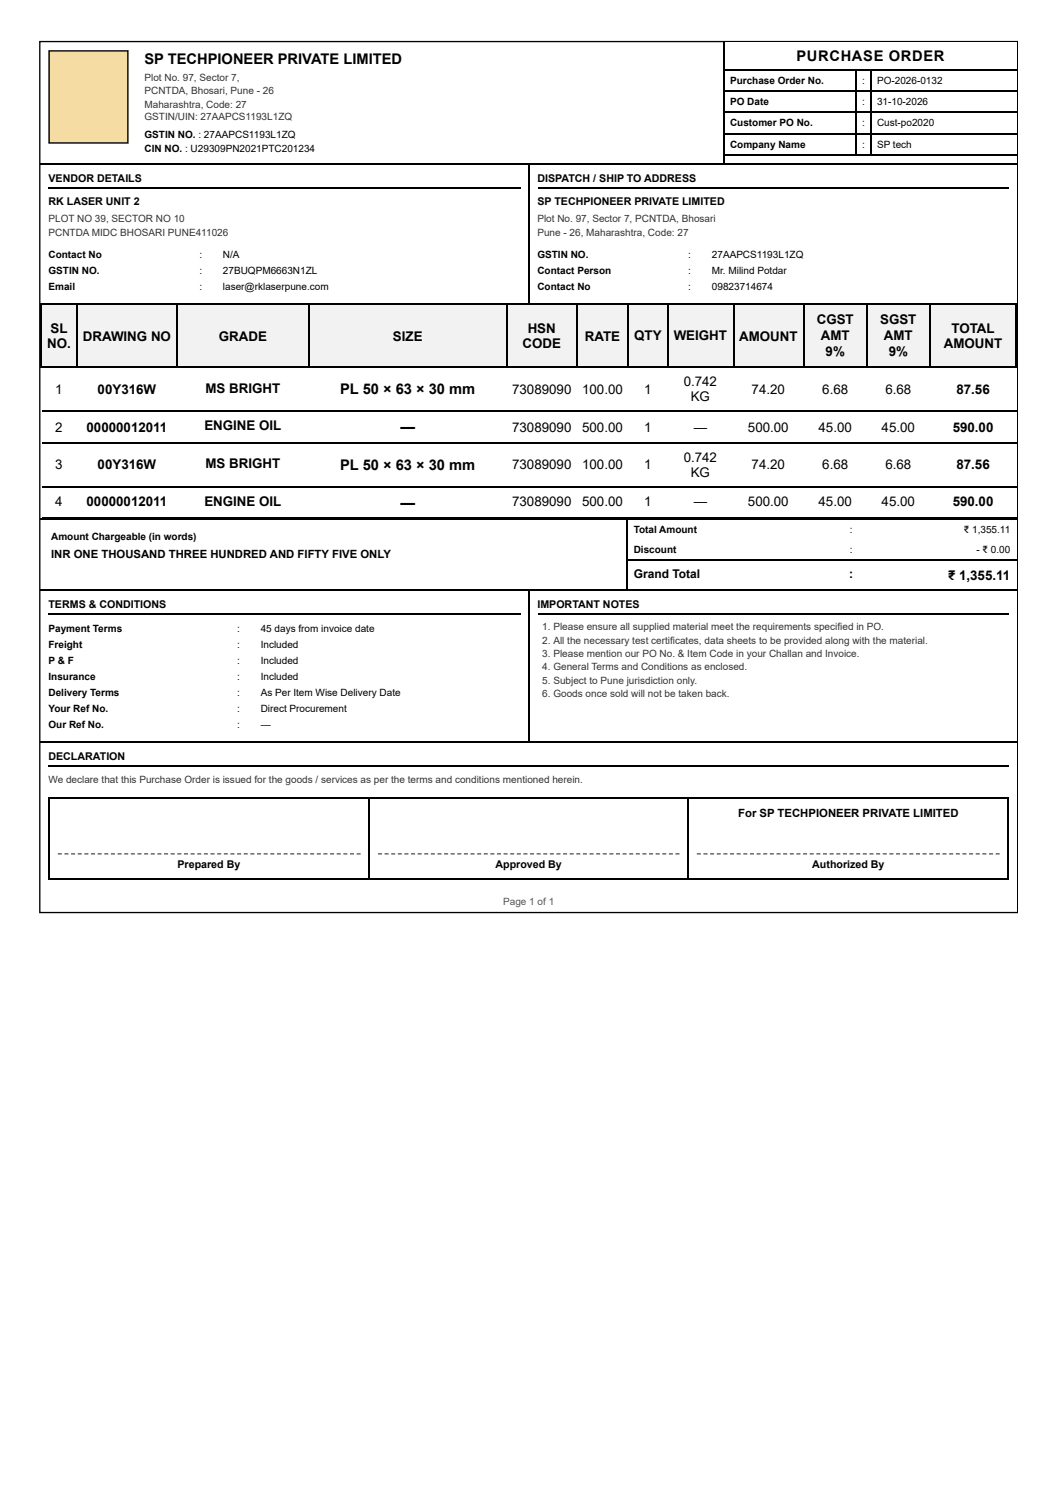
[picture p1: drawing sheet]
<svg xmlns="http://www.w3.org/2000/svg" width="210mm" height="297mm" viewBox="0 0 210 297" stroke-linecap="round" stroke-linejoin="round" font-family="sans-serif">
<defs><g id="words">
<g font-size="2.9">
<text x="28.7" y="12.6">SP TECHPIONEER PRIVATE LIMITED</text>
<text x="158" y="12.1">PURCHASE ORDER</text>
<text x="67.5" y="78.2">PL 50 × 63 × 30 mm</text>
<text x="79.4" y="85.6">—</text>
<text x="67.5" y="93.3">PL 50 × 63 × 30 mm</text>
<text x="79.4" y="100.7">—</text>
</g>
<g font-size="2.6">
<text x="162" y="64.2">CGST</text>
<text x="174.6" y="64.2">SGST</text>
<text x="9.3" y="69">NO.</text>
<text x="10" y="66.1">SL</text>
<text x="16.4" y="67.6">DRAWING NO</text>
<text x="43.4" y="67.6">GRADE</text>
<text x="77.9" y="67.6">SIZE</text>
<text x="103.6" y="69">CODE</text>
<text x="104.7" y="66.1">HSN</text>
<text x="116" y="67.6">RATE</text>
<text x="125.8" y="67.4">QTY</text>
<text x="133.6" y="67.4">WEIGHT</text>
<text x="146.6" y="67.6">AMOUNT</text>
<text x="162.8" y="67.4">AMT</text>
<text x="163.7" y="70.6">9%</text>
<text x="175.3" y="67.4">AMT</text>
<text x="176.3" y="70.6">9%</text>
<text x="187.2" y="69">AMOUNT</text>
<text x="188.7" y="66.1">TOTAL</text>
<text x="40.8" y="78">MS BRIGHT</text>
<text x="135.6" y="76.6">0.742</text>
<text x="11" y="78.2">1</text>
<text x="19.4" y="78.2">00Y316W</text>
<text x="101.6" y="78.2">73089090</text>
<text x="115.5" y="78.2">100.00</text>
<text x="127.8" y="78.2">1</text>
<text x="137" y="79.6">KG</text>
<text x="149.1" y="78.2">74.20</text>
<text x="163.1" y="78.2">6.68</text>
<text x="175.6" y="78.2">6.68</text>
<text x="189.7" y="78.2">87.56</text>
<text x="11" y="85.6">2</text>
<text x="17.2" y="85.6">00000012011</text>
<text x="40.5" y="85.4">ENGINE OIL</text>
<text x="101.6" y="85.6">73089090</text>
<text x="115.5" y="85.6">500.00</text>
<text x="127.8" y="85.6">1</text>
<text x="137.6" y="85.6">—</text>
<text x="148.3" y="85.6">500.00</text>
<text x="162.3" y="85.6">45.00</text>
<text x="174.9" y="85.6">45.00</text>
<text x="188.9" y="85.6">590.00</text>
<text x="11" y="93">3</text>
<text x="19.4" y="93">00Y316W</text>
<text x="40.8" y="92.8">MS BRIGHT</text>
<text x="101.6" y="93">73089090</text>
<text x="115.5" y="93">100.00</text>
<text x="127.8" y="93">1</text>
<text x="135.6" y="91.7">0.742</text>
<text x="137" y="94.6">KG</text>
<text x="149.1" y="93">74.20</text>
<text x="163.1" y="93">6.68</text>
<text x="175.6" y="93">6.68</text>
<text x="189.7" y="93">87.56</text>
<text x="11" y="100.5">4</text>
<text x="17.2" y="100.5">00000012011</text>
<text x="40.5" y="100.5">ENGINE OIL</text>
<text x="101.6" y="100.5">73089090</text>
<text x="115.5" y="100.5">500.00</text>
<text x="127.8" y="100.5">1</text>
<text x="137.6" y="100.5">—</text>
<text x="148.3" y="100.5">500.00</text>
<text x="162.3" y="100.5">45.00</text>
<text x="174.9" y="100.5">45.00</text>
<text x="188.9" y="100.5">590.00</text>
<text x="188" y="115">₹ 1,355.11</text>
</g>
<g font-size="2.4">
<text x="125.7" y="114.7">Grand Total</text>
<text x="168.4" y="114.7">:</text>
</g>
<g font-size="2.2">
<text x="10.1" y="110.8">INR ONE THOUSAND THREE HUNDRED AND FIFTY FIVE ONLY</text>
<text x="146.4" y="162.1">For SP TECHPIONEER PRIVATE LIMITED</text>
</g>
<g font-size="2.1">
<text x="9.6" y="36.2">VENDOR DETAILS</text>
<text x="9.6" y="40.7">RK LASER UNIT 2</text>
<text x="106.6" y="36.2">DISPATCH / SHIP TO ADDRESS</text>
<text x="106.6" y="40.7">SP TECHPIONEER PRIVATE LIMITED</text>
<text x="9.6" y="120.6">TERMS &amp; CONDITIONS</text>
<text x="106.6" y="120.6">IMPORTANT NOTES</text>
<text x="9.6" y="150.7">DECLARATION</text>
<text x="35.2" y="172.2">Prepared By</text>
<text x="98.3" y="172.2">Approved By</text>
<text x="161.1" y="172.2">Authorized By</text>
</g>
<g font-size="2" fill="#333">
<text x="28.7" y="16.1">Plot No. 97, Sector 7,</text>
<text x="28.7" y="18.7">PCNTDA, Bhosari, Pune - 26</text>
<text x="28.7" y="21.3">Maharashtra, Code: 27</text>
<text x="28.7" y="23.7">GSTIN/UIN: 27AAPCS1193L1ZQ</text>
<text x="9.6" y="44.1">PLOT NO 39, SECTOR NO 10</text>
<text x="9.6" y="46.7">PCNTDA MIDC BHOSARI PUNE411026</text>
<text x="106.6" y="44.1">Plot No. 97, Sector 7, PCNTDA, Bhosari</text>
<text x="106.6" y="46.7">Pune - 26, Maharashtra, Code: 27</text>
<text x="107.6" y="125.1">1. Please ensure all supplied material meet the requirements specified in PO.</text>
<text x="107.6" y="127.7">2. All the necessary test certificates, data sheets to be provided along with the material.</text>
<text x="107.6" y="130.4">3. Please mention our PO No. &amp; Item Code in your Challan and Invoice.</text>
<text x="107.6" y="133">4. General Terms and Conditions as enclosed.</text>
<text x="107.6" y="135.6">5. Subject to Pune jurisdiction only.</text>
<text x="107.6" y="138.3">6. Goods once sold will not be taken back.</text>
<text x="9.6" y="155.2">We declare that this Purchase Order is issued for the goods / services as per the terms and conditions mentioned herein.</text>
</g>
<g font-size="2">
<text x="144.8" y="16.6">Purchase Order No.</text>
<text x="171" y="16.6">:</text>
<text x="173.9" y="16.6">PO-2026-0132</text>
<text x="144.8" y="20.8">PO Date</text>
<text x="171" y="20.8">:</text>
<text x="173.9" y="20.8">31-10-2026</text>
<text x="28.7" y="27.4">GSTIN NO. : 27AAPCS1193L1ZQ</text>
<text x="144.8" y="25">Customer PO No.</text>
<text x="144.8" y="29.3">Company Name</text>
<text x="171" y="25">:</text>
<text x="171" y="29.3">:</text>
<text x="173.9" y="25">Cust-po2020</text>
<text x="173.9" y="29.3">SP tech</text>
<text x="28.7" y="30.1">CIN NO. : U29309PN2021PTC201234</text>
<text x="9.6" y="51.2">Contact No</text>
<text x="39.5" y="51.2">:</text>
<text x="44.2" y="51.2">N/A</text>
<text x="106.6" y="51.2">GSTIN NO.</text>
<text x="136.5" y="51.2">:</text>
<text x="141.2" y="51.2">27AAPCS1193L1ZQ</text>
<text x="9.6" y="54.4">GSTIN NO.</text>
<text x="9.6" y="57.6">Email</text>
<text x="39.5" y="54.4">:</text>
<text x="39.5" y="57.6">:</text>
<text x="44.2" y="54.4">27BUQPM6663N1ZL</text>
<text x="44.2" y="57.6">laser@rklaserpune.com</text>
<text x="106.6" y="54.4">Contact Person</text>
<text x="106.6" y="57.6">Contact No</text>
<text x="136.5" y="54.4">:</text>
<text x="136.5" y="57.6">:</text>
<text x="141.2" y="54.4">Mr. Milind Potdar</text>
<text x="141.2" y="57.6">09823714674</text>
<text x="10.1" y="107.1">Amount Chargeable (in words)</text>
<text x="125.7" y="105.7">Total Amount</text>
<text x="168.5" y="105.7">:</text>
<text x="191.1" y="105.7">₹ 1,355.11</text>
<text x="125.7" y="109.7">Discount</text>
<text x="168.5" y="109.7">:</text>
<text x="193.6" y="109.7">- ₹ 0.00</text>
<text x="9.6" y="125.3">Payment Terms</text>
<text x="47" y="125.3">:</text>
<text x="51.7" y="125.3">45 days from invoice date</text>
<text x="9.6" y="128.5">Freight</text>
<text x="9.6" y="131.7">P &amp; F</text>
<text x="47" y="128.5">:</text>
<text x="47" y="131.7">:</text>
<text x="51.7" y="128.5">Included</text>
<text x="51.7" y="131.7">Included</text>
<text x="9.6" y="134.8">Insurance</text>
<text x="47" y="134.8">:</text>
<text x="51.7" y="134.8">Included</text>
<text x="9.6" y="138">Delivery Terms</text>
<text x="9.6" y="141.2">Your Ref No.</text>
<text x="47" y="138">:</text>
<text x="47" y="141.2">:</text>
<text x="51.7" y="138">As Per Item Wise Delivery Date</text>
<text x="51.7" y="141.2">Direct Procurement</text>
<text x="9.6" y="144.4">Our Ref No.</text>
<text x="47" y="144.4">:</text>
<text x="51.7" y="144.4">—</text>
</g>
<text font-size="2" fill="#555" x="99.8" y="179.6">Page 1 of 1</text>
</g></defs>
<path d="M7.9 8.2h193.9v172.8h-193.9z" fill="none" stroke="#000" stroke-width=".26"/>
<path d="M143.8 8.4h57.9v5.5h-57.9z" fill="#fff"/>
<path d="M143.6 8.4v24.3M143.8 13.8h57.9M143.8 18h57.9M169.8 13.9v17M172.7 13.9v17M8 32.6h135.5M143.8 22.3h57.9M143.8 26.5h57.9M143.8 30.7h57.9M143.8 32.6h57.9" fill="none" stroke="#000" stroke-width=".26"/>
<path d="M9.6 10h15.9v18.5h-15.9z" fill="#f4dca3"/>
<path d="M9.7 10.1h15.7v18.3h-15.7zM9.6 37.4h93.7M105 32.7v27.8M106.7 37.4h93.4M8 60.4h96.9M105.1 60.4h96.6" fill="none" stroke="#000" stroke-width=".26"/>
<g fill="#f2f2f2">
<path d="M8.3 60.5h6.9v12.4h-6.9z"/>
<path d="M15.2 60.5h19.8v12.4h-19.8z"/>
<path d="M35 60.5h26.2v12.4h-26.2z"/>
<path d="M61.2 60.5h39.4v12.4h-39.4z"/>
<path d="M100.6 60.5h13.8v12.4h-13.8z"/>
<path d="M114.4 60.5h10.3v12.4h-10.3z"/>
<path d="M124.7 60.5h7.7v12.4h-7.7z"/>
<path d="M132.4 60.5h12.9v12.4h-12.9z"/>
<path d="M145.3 60.5h14.1v12.4h-14.1z"/>
<path d="M159.4 60.5h12.4v12.4h-12.4z"/>
<path d="M171.8 60.5h12.7v12.4h-12.7z"/>
<path d="M184.5 60.5h17.2v12.4h-17.2z"/>
</g>
<g fill="none" stroke="#000" stroke-width=".26">
<path d="M8 60.4h193.7M8 72.8h193.7M8.2 60.2v12.7M15.3 60.2v12.7M35.1 60.2v12.7M61.3 60.2v12.7M100.5 60.2v12.7M114.5 60.2v12.7M124.6 60.2v12.7M132.5 60.2v12.7M145.5 60.2v12.7M159.5 60.2v12.7"/>
<path d="M171.9 60.2v12.7M184.4 60.2v12.7M201.6 60.2v12.7M8.3 81.5h193.4M8.3 87.9h193.4M8.3 96.6h193.4M8 103h116.2M8 117h116.2M8.3 102.7h193.4M124.3 102.8v14.3M124.4 111.2h77.3M124.4 103h77.3"/>
<path d="M124.4 117h77.3M9.6 121.8h93.7M106.7 121.8h93.4M9.6 151.9h190.5"/>
</g>
<g fill="#555">
<path d="M11.5 169.2h.8v.3h-.8zM12.8 169.2h.8v.3h-.8zM14.1 169.2h.8v.3h-.8zM15.4 169.2h.8v.3h-.8zM16.7 169.2h.8v.3h-.8zM18.1 169.2h.7v.3h-.7zM19.4 169.2h.8v.3h-.8zM20.7 169.2h.8v.3h-.8zM22 169.2h.8v.3h-.8zM23.3 169.2h.8v.3h-.8zM24.6 169.2h.8v.3h-.8zM26 169.2h.7v.3h-.7zM27.3 169.2h.8v.3h-.8zM28.6 169.2h.8v.3h-.8zM29.9 169.2h.8v.3h-.8zM31.2 169.2h.8v.3h-.8zM32.5 169.2h.8v.3h-.8zM33.9 169.2h.7v.3h-.7zM35.2 169.2h.8v.3h-.8zM36.5 169.2h.8v.3h-.8zM37.8 169.2h.8v.3h-.8zM39.1 169.2h.8v.3h-.8zM40.4 169.2h.8v.3h-.8zM41.8 169.2h.8v.3h-.8zM43.1 169.2h.8v.3h-.8zM44.4 169.2h.8v.3h-.8zM45.7 169.2h.8v.3h-.8zM47 169.2h.8v.3h-.8zM48.3 169.2h.8v.3h-.8zM49.7 169.2h.8v.3h-.8zM51 169.2h.8v.3h-.8zM52.3 169.2h.8v.3h-.8zM53.6 169.2h.8v.3h-.8zM54.9 169.2h.8v.3h-.8zM56.2 169.2h.8v.3h-.8zM57.6 169.2h.8v.3h-.8zM58.9 169.2h.8v.3h-.8zM60.2 169.2h.8v.3h-.8zM61.5 169.2h.8v.3h-.8zM62.8 169.2h.8v.3h-.8zM64.1 169.2h.8v.3h-.8zM65.5 169.2h.8v.3h-.8zM66.8 169.2h.8v.3h-.8zM68.1 169.2h.8v.3h-.8zM69.4 169.2h.8v.3h-.8zM70.7 169.2h.8v.3h-.8z"/>
<path d="M75 169.2h.8v.3h-.8zM76.3 169.2h.8v.3h-.8zM77.6 169.2h.8v.3h-.8zM78.9 169.2h.8v.3h-.8zM80.2 169.2h.8v.3h-.8zM81.5 169.2h.8v.3h-.8zM82.8 169.2h.8v.3h-.8zM84.1 169.2h.8v.3h-.8zM85.5 169.2h.7v.3h-.7zM86.8 169.2h.8v.3h-.8zM88.1 169.2h.8v.3h-.8zM89.4 169.2h.8v.3h-.8zM90.7 169.2h.8v.3h-.8zM92 169.2h.8v.3h-.8zM93.3 169.2h.8v.3h-.8zM94.6 169.2h.8v.3h-.8zM95.9 169.2h.8v.3h-.8zM97.3 169.2h.7v.3h-.7zM98.6 169.2h.8v.3h-.8zM99.9 169.2h.8v.3h-.8zM101.2 169.2h.8v.3h-.8zM102.5 169.2h.8v.3h-.8zM103.8 169.2h.8v.3h-.8zM105.1 169.2h.8v.3h-.8zM106.4 169.2h.8v.3h-.8zM107.7 169.2h.8v.3h-.8zM109.1 169.2h.7v.3h-.7zM110.4 169.2h.8v.3h-.8zM111.7 169.2h.8v.3h-.8zM113 169.2h.8v.3h-.8zM114.3 169.2h.8v.3h-.8zM115.6 169.2h.8v.3h-.8zM116.9 169.2h.8v.3h-.8zM118.2 169.2h.8v.3h-.8zM119.5 169.2h.8v.3h-.8zM120.9 169.2h.7v.3h-.7zM122.2 169.2h.8v.3h-.8zM123.5 169.2h.8v.3h-.8zM124.8 169.2h.8v.3h-.8zM126.1 169.2h.8v.3h-.8zM127.4 169.2h.8v.3h-.8zM128.7 169.2h.8v.3h-.8zM130 169.2h.8v.3h-.8zM131.3 169.2h.8v.3h-.8zM132.7 169.2h.7v.3h-.7zM134 169.2h.8v.3h-.8z"/>
<path d="M138.2 169.2h.8v.3h-.8zM139.5 169.2h.8v.3h-.8zM140.8 169.2h.8v.3h-.8zM142.2 169.2h.7v.3h-.7zM143.5 169.2h.8v.3h-.8zM144.8 169.2h.8v.3h-.8zM146.1 169.2h.8v.3h-.8zM147.4 169.2h.8v.3h-.8zM148.7 169.2h.8v.3h-.8zM150.1 169.2h.7v.3h-.7zM151.4 169.2h.8v.3h-.8zM152.7 169.2h.8v.3h-.8zM154 169.2h.8v.3h-.8zM155.3 169.2h.8v.3h-.8zM156.6 169.2h.8v.3h-.8zM158 169.2h.8v.3h-.8zM159.3 169.2h.8v.3h-.8zM160.6 169.2h.8v.3h-.8zM161.9 169.2h.8v.3h-.8zM163.2 169.2h.8v.3h-.8zM164.5 169.2h.8v.3h-.8zM165.9 169.2h.8v.3h-.8zM167.2 169.2h.8v.3h-.8zM168.5 169.2h.8v.3h-.8zM169.8 169.2h.8v.3h-.8zM171.1 169.2h.8v.3h-.8zM172.4 169.2h.8v.3h-.8zM173.8 169.2h.8v.3h-.8zM175.1 169.2h.8v.3h-.8zM176.4 169.2h.8v.3h-.8zM177.7 169.2h.8v.3h-.8zM179 169.2h.8v.3h-.8zM180.3 169.2h.8v.3h-.8zM181.7 169.2h.8v.3h-.8zM183 169.2h.8v.3h-.8zM184.3 169.2h.8v.3h-.8zM185.6 169.2h.8v.3h-.8zM186.9 169.2h.8v.3h-.8zM188.2 169.2h.8v.3h-.8zM189.6 169.2h.8v.3h-.8zM190.9 169.2h.8v.3h-.8zM192.2 169.2h.8v.3h-.8zM193.5 169.2h.8v.3h-.8zM194.8 169.2h.8v.3h-.8zM196.2 169.2h.7v.3h-.7zM197.5 169.2h.8v.3h-.8z"/>
</g>
<path d="M105 117.1v30.2M8 147.2h193.7M9.6 158.3h190.5M9.7 158.1v16.4M73.2 158.1v16.4M136.5 158.1v16.4M200 158.1v16.4M9.6 174.4h190.5" fill="none" stroke="#000" stroke-width=".26"/>
<use href="#words"/>
</svg>
